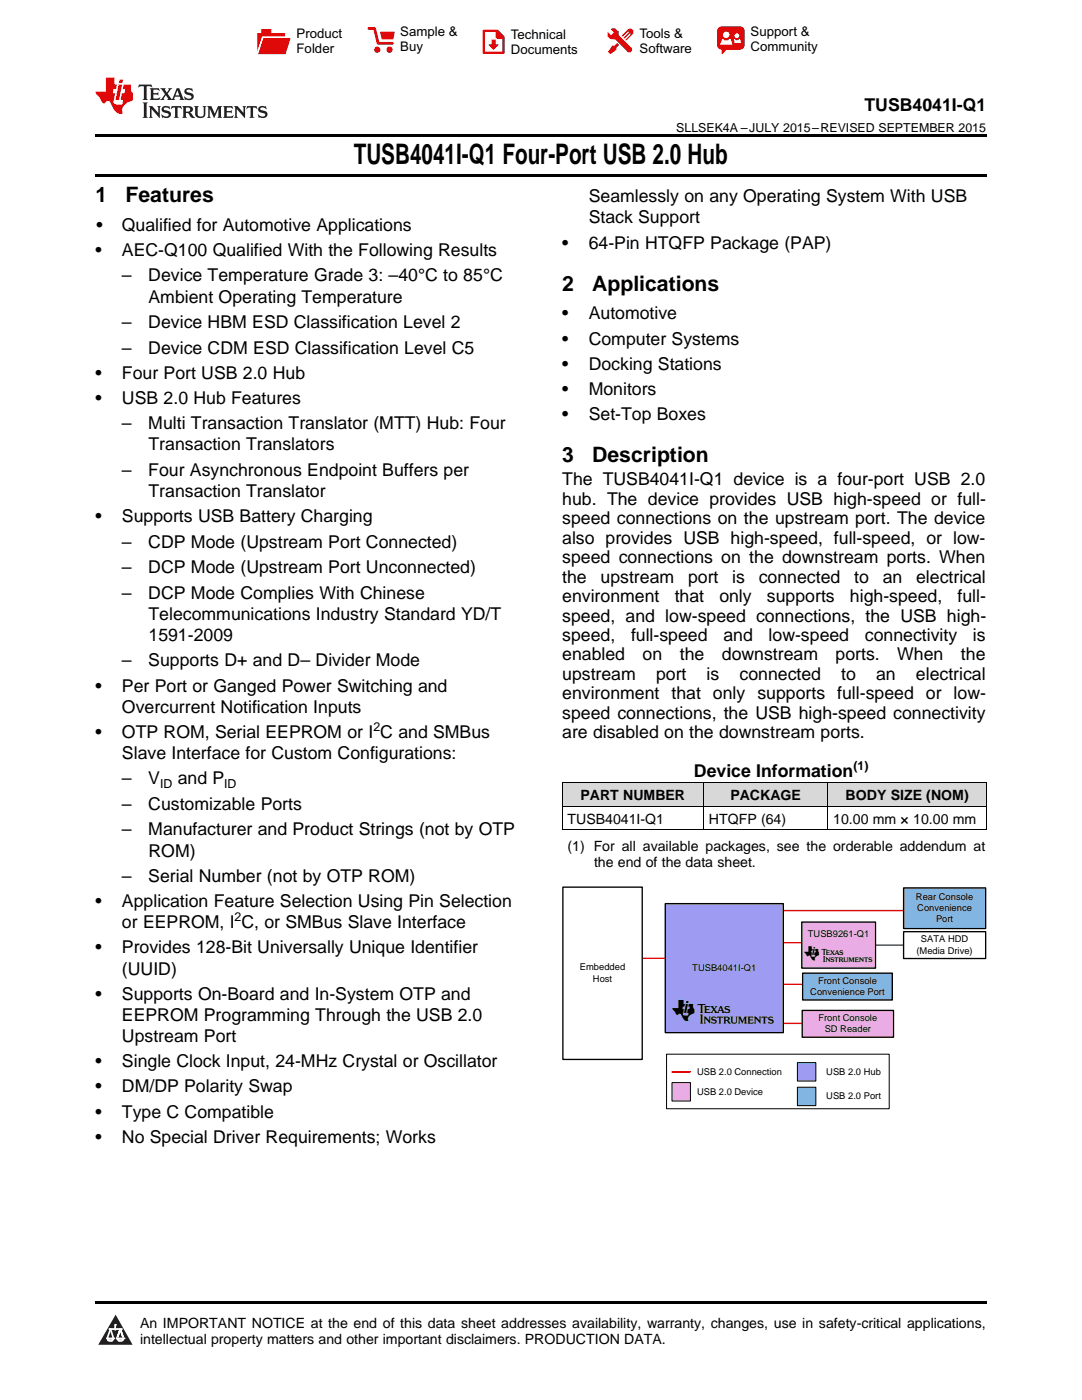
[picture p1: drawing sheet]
<svg xmlns="http://www.w3.org/2000/svg" width="216mm" height="279mm" viewBox="0 0 216 279" stroke-linecap="round" stroke-linejoin="round" font-family="sans-serif">
<defs><g id="words">
<text font-size="5.6" x="70.6" y="32.8">TUSB4041I-Q1 Four-Port USB 2.0 Hub</text>
<g font-size="4.2">
<text x="19" y="40.4">1</text>
<text x="25" y="40.4">Features</text>
<text x="112.2" y="58">2</text>
<text x="118.2" y="58">Applications</text>
<text x="112.2" y="92.2">3</text>
<text x="118.2" y="92.2">Description</text>
</g>
<text font-size="4" x="134.2" y="203.3">TI</text>
<g font-size="3.5">
<text x="172.5" y="22.2">TUSB4041I-Q1</text>
<text x="117.5" y="40.4">Seamlessly on any Operating System With USB</text>
<text x="19.2" y="46.1">•</text>
<text x="24.3" y="46.1">Qualified for Automotive Applications</text>
<text x="117.5" y="44.6">Stack Support</text>
<text x="19" y="51.1">•</text>
<text x="24.3" y="51.1">AEC-Q100 Qualified With the Following Results</text>
<text x="112.2" y="49.6">•</text>
<text x="117.5" y="49.6">64-Pin HTQFP Package (PAP)</text>
<text x="24.3" y="56.2">–</text>
<text x="29.6" y="56.2">Device Temperature Grade 3: –40°C to 85°C</text>
<text x="24.3" y="65.5">–</text>
<text x="29.6" y="65.5">Device HBM ESD Classification Level 2</text>
<text x="29.6" y="60.4">Ambient Operating Temperature</text>
<text x="112.2" y="63.7">•</text>
<text x="117.5" y="63.7">Automotive</text>
<text x="24.3" y="70.6">–</text>
<text x="29.6" y="70.6">Device CDM ESD Classification Level C5</text>
<text x="112.2" y="68.8">•</text>
<text x="117.5" y="68.8">Computer Systems</text>
<text x="19" y="75.6">•</text>
<text x="24.3" y="75.6">Four Port USB 2.0 Hub</text>
<text x="112.2" y="73.8">•</text>
<text x="117.5" y="73.8">Docking Stations</text>
<text x="19" y="80.6">•</text>
<text x="24.3" y="80.6">USB 2.0 Hub Features</text>
<text x="112.2" y="78.8">•</text>
<text x="112.2" y="83.8">•</text>
<text x="117.5" y="78.8">Monitors</text>
<text x="117.5" y="83.8">Set-Top Boxes</text>
<text x="24.3" y="85.7">–</text>
<text x="29.6" y="85.7">Multi Transaction Translator (MTT) Hub: Four</text>
<text x="29.6" y="89.9">Transaction Translators</text>
<text x="24.3" y="95">–</text>
<text x="29.6" y="95">Four Asynchronous Endpoint Buffers per</text>
<text x="29.6" y="99.2">Transaction Translator</text>
<text x="112.2" y="96.9">The TUSB4041I-Q1 device is a four-port USB 2.0</text>
<text x="112.2" y="100.8">hub. The device provides USB high-speed or full-</text>
<text x="19" y="104.2">•</text>
<text x="24.3" y="104.2">Supports USB Battery Charging</text>
<text x="112.2" y="104.6">speed connections on the upstream port. The device</text>
<text x="24.3" y="109.3">–</text>
<text x="29.6" y="109.3">CDP Mode (Upstream Port Connected)</text>
<text x="112.2" y="108.5">also provides USB high-speed, full-speed, or low-</text>
<text x="112.2" y="112.4">speed connections on the downstream ports. When</text>
<text x="24.3" y="114.4">–</text>
<text x="24.3" y="119.5">–</text>
<text x="29.6" y="114.4">DCP Mode (Upstream Port Unconnected)</text>
<text x="29.6" y="119.5">DCP Mode Complies With Chinese</text>
<text x="112.2" y="116.3">the</text>
<text x="119.8" y="116.3">upstream</text>
<text x="137.3" y="116.3">port</text>
<text x="146.1" y="116.3">is</text>
<text x="151.4" y="116.3">connected</text>
<text x="170.4" y="116.3">to</text>
<text x="176.1" y="116.3">an</text>
<text x="182.8" y="116.3">electrical</text>
<text x="29.6" y="123.7">Telecommunications Industry Standard YD/T</text>
<text x="112.2" y="120.2">environment</text>
<text x="112.2" y="124">speed, and low-speed connections, the USB high-</text>
<text x="134.6" y="120.2">that</text>
<text x="143.5" y="120.2">only</text>
<text x="153" y="120.2">supports</text>
<text x="169.6" y="120.2">high-speed,</text>
<text x="191.1" y="120.2">full-</text>
<text x="29.6" y="127.9">1591-2009</text>
<text x="112.2" y="127.9">speed,</text>
<text x="112.2" y="131.8">enabled</text>
<text x="125.9" y="127.9">full-speed</text>
<text x="128.2" y="131.8">on</text>
<text x="135.6" y="131.8">the</text>
<text x="144" y="131.8">downstream</text>
<text x="144.3" y="127.9">and</text>
<text x="153.4" y="127.9">low-speed</text>
<text x="166.7" y="131.8">ports.</text>
<text x="172.6" y="127.9">connectivity</text>
<text x="179" y="131.8">When</text>
<text x="191.7" y="131.8">the</text>
<text x="194.1" y="127.9">is</text>
<text x="24.3" y="133">–</text>
<text x="29.6" y="133">Supports D+ and D– Divider Mode</text>
<text x="112.2" y="135.7">upstream</text>
<text x="130.9" y="135.7">port</text>
<text x="141" y="135.7">is</text>
<text x="147.6" y="135.7">connected</text>
<text x="167.9" y="135.7">to</text>
<text x="174.8" y="135.7">an</text>
<text x="182.8" y="135.7">electrical</text>
<text x="19" y="138">•</text>
<text x="24.3" y="138">Per Port or Ganged Power Switching and</text>
<text x="24.3" y="142.2">Overcurrent Notification Inputs</text>
<text x="112.2" y="139.6">environment that only supports full-speed or low-</text>
<text x="112.2" y="143.4">speed connections, the USB high-speed connectivity</text>
<text x="19" y="147.2">•</text>
<text x="24.3" y="147.2">OTP ROM, Serial EEPROM or I C and SMBus</text>
<text x="112.2" y="147.3">are disabled on the downstream ports.</text>
<text x="24.3" y="151.5">Slave Interface for Custom Configurations:</text>
<text x="138.5" y="155">Device Information</text>
<text x="24.3" y="156.6">–</text>
<text x="24.3" y="161.6">–</text>
<text x="29.6" y="156.6">V</text>
<text x="29.6" y="161.6">Customizable Ports</text>
<text x="35.5" y="156.6">and P</text>
<text x="24.3" y="166.7">–</text>
<text x="29.6" y="166.7">Manufacturer and Product Strings (not by OTP</text>
<text x="29.6" y="171">ROM)</text>
<text x="24.3" y="176">–</text>
<text x="29.6" y="176">Serial Number (not by OTP ROM)</text>
<text x="19" y="181">•</text>
<text x="24.3" y="181">Application Feature Selection Using Pin Selection</text>
<text x="24.3" y="185.3">or EEPROM, I C, or SMBus Slave Interface</text>
<text x="19" y="190.3">•</text>
<text x="24.3" y="190.3">Provides 128-Bit Universally Unique Identifier</text>
<text x="24.3" y="194.5">(UUID)</text>
<text x="19" y="199.5">•</text>
<text x="24.3" y="199.5">Supports On-Board and In-System OTP and</text>
<text x="24.3" y="203.8">EEPROM Programming Through the USB 2.0</text>
<text x="24.3" y="208">Upstream Port</text>
<text x="19" y="213">•</text>
<text x="24.3" y="213">Single Clock Input, 24-MHz Crystal or Oscillator</text>
<text x="19" y="218">•</text>
<text x="24.3" y="218">DM/DP Polarity Swap</text>
<text x="19" y="223">•</text>
<text x="24.3" y="223">Type C Compatible</text>
<text x="19" y="228">•</text>
<text x="24.3" y="228">No Special Driver Requirements; Works</text>
</g>
<g font-size="2.8">
<text x="115.8" y="159.7">PART NUMBER</text>
<text x="145.7" y="159.7">PACKAGE</text>
<text x="168.7" y="159.7">BODY SIZE (NOM)</text>
<text x="113.2" y="164.4">TUSB4041I-Q1</text>
<text x="141.5" y="164.4">HTQFP (64)</text>
<text x="166.3" y="164.4">10.00 mm × 10.00 mm</text>
<text x="113.2" y="169.9">(1) For all available packages, see the orderable addendum at</text>
<text x="118.5" y="173">the end of the data sheet.</text>
<text x="27.9" y="265">An IMPORTANT NOTICE at the end of this data sheet addresses availability, warranty, changes, use in safety-critical applications,</text>
<text x="27.9" y="268.2">intellectual property matters and other important disclaimers. PRODUCTION DATA.</text>
</g>
<text font-size="2.7" x="160.5" y="191.4">TI</text>
<g font-size="2.6">
<text x="59.2" y="7.6">Product</text>
<text x="59.2" y="10.6">Folder</text>
<text x="79.9" y="7.3">Sample &amp;</text>
<text x="79.9" y="10.2">Buy</text>
<text x="101.9" y="7.8">Technical</text>
<text x="101.9" y="10.8">Documents</text>
<text x="127.6" y="7.6">Tools &amp;</text>
<text x="127.6" y="10.6">Software</text>
<text x="149.8" y="7.2">Support &amp;</text>
<text x="149.8" y="10.2">Community</text>
</g>
<g font-size="2.5">
<text x="134.9" y="26.3">SLLSEK4A –JULY 2015–REVISED SEPTEMBER 2015</text>
<text x="74.5" y="145.8">2</text>
<text x="170.3" y="153.6">(1)</text>
<text x="31.9" y="157.3">ID</text>
<text x="44.7" y="157.3">ID</text>
<text x="46.8" y="183.9">2</text>
</g>
<g font-size="1.9">
<text x="182.8" y="179.6">Rear Console</text>
<text x="183" y="181.8">Convenience</text>
<text x="186.8" y="184.1">Port</text>
<text x="161.2" y="186.9">TUSB9261-Q1</text>
<text x="182.9" y="190.3">(Media Drive)</text>
<text x="183.8" y="188.1">SATA HDD</text>
<text x="115.7" y="193.7">Embedded</text>
<text x="118.3" y="195.9">Host</text>
<text x="138.1" y="193.8">TUSB4041I-Q1</text>
<text x="163.2" y="196.3">Front Console</text>
<text x="161.7" y="198.6">Convenience Port</text>
<text x="163.3" y="203.8">Front Console</text>
<text x="164.6" y="206">SD Reader</text>
<text x="139.1" y="214.5">USB 2.0 Connection</text>
<text x="164.9" y="214.5">USB 2.0 Hub</text>
<text x="139.1" y="218.6">USB 2.0 Device</text>
<text x="164.9" y="219.4">USB 2.0 Port</text>
</g>
</g></defs>
<g fill="#d8d8d8">
<path d="M112.2 156.3h28.2v4.7h-28.2z"/>
<path d="M140.4 156.3h24.8v4.7h-24.8z"/>
<path d="M165.2 156.3h31.6v4.7h-31.6z"/>
</g>
<path d="M23.1 262.4l3.4 6h-6.9z" fill="#231f20"/>
<path d="M21.4 267.1h1.2l-.3 .5h-.3a.55 .55 0 0 1-.6-.5z" fill-rule="evenodd" fill="#fff"/>
<path d="M21.4 267.1h1.2l-.3 .5h-.3a.55 .55 0 0 1-.6-.5z" fill="none" stroke="#231f20" stroke-width=".34"/>
<path d="M21.4 267.1l1.2 .1-.3 .4h-.5z" fill="none" stroke="#fff" stroke-width=".34"/>
<path d="M23 265.3h.1" fill="none" stroke="#fff" stroke-width=".34"/>
<path d="M23 264.4v.9z" fill="#fff"/>
<path d="M23 264.4v.9z" fill="none" stroke="#fff" stroke-width=".34"/>
<circle cx="23" cy="264.4" r=".17" fill="#fff"/>
<path d="M21.9 265.2h.1" fill="none" stroke="#fff" stroke-width=".34"/>
<path d="M21.9 265.2h2.3z" fill="#fff"/>
<path d="M21.9 265.2h2.3z" fill="none" stroke="#fff" stroke-width=".34"/>
<circle cx="24.2" cy="265.2" r=".17" fill="#fff"/>
<path d="M23.3 267.1h.1" fill="none" stroke="#fff" stroke-width=".34"/>
<path d="M24 265.2l-.7 1.9z" fill="#fff"/>
<path d="M24 265.2l-.7 1.9z" fill="none" stroke="#fff" stroke-width=".34"/>
<path d="M24 265.2l.7 1.9z" fill="#fff"/>
<path d="M24 265.2l.7 1.9z" fill="none" stroke="#fff" stroke-width=".34"/>
<path d="M24.6 267.1h.1" fill="none" stroke="#fff" stroke-width=".34"/>
<circle cx="21.4" cy="267.1" r=".17" fill="#fff"/>
<path d="M22.1 265.2l-.7 1.9z" fill="#fff"/>
<path d="M22.1 265.2l-.7 1.9z" fill="none" stroke="#fff" stroke-width=".34"/>
<path d="M22.1 265.2l.5 1.9z" fill="#fff"/>
<path d="M22.1 265.2l.5 1.9z" fill="none" stroke="#fff" stroke-width=".34"/>
<circle cx="22.6" cy="267.1" r=".17" fill="#fff"/>
<path d="M23.4 267.1h1.3a.65 .65 0 0 1-.7 .5 .65 .65 0 0 1-.6-.5z" fill-rule="evenodd" fill="#fff"/>
<path d="M23.4 267.1h1.3a.65 .65 0 0 1-.7 .5 .65 .65 0 0 1-.6-.5z" fill="none" stroke="#231f20" stroke-width=".34"/>
<path d="M23.4 267.1h1.3l-.4 .5h-.6z" fill="none" stroke="#fff" stroke-width=".34"/>
<path d="M23.3 267.1h.1" fill="none" stroke="#fff" stroke-width=".34"/>
<circle cx="24.7" cy="267.1" r=".17" fill="#fff"/>
<path d="M19 259.7h177.8v.5h-177.8z" fill="#000"/>
<path d="M128.2 191.2h4.5M156.3 196.4h3.9M156.3 181.7h24M156.4 188.2h3.5M156.3 204.2h3.7" fill="none" stroke="#f00" stroke-width=".27"/>
<path d="M174.7 188.6h5.6" fill="none" stroke="#000" stroke-width=".2"/>
<path d="M112.3 177h15.9v34.4h-15.9z" fill-rule="evenodd" fill="#fff"/>
<path d="M112.3 177h15.9v34.4h-15.9z" fill="none" stroke="#000" stroke-width=".27"/>
<path d="M134.1 213.9h3.7" fill="none" stroke="#f00" stroke-width=".32"/>
<path d="M159.1 212.1h3.7v3.7h-3.7z" fill-rule="evenodd" fill="#9e9cf2"/>
<path d="M159.1 212.1h3.7v3.7h-3.7z" fill="none" stroke="#000" stroke-width=".2"/>
<path d="M159.1 217h3.7v3.7h-3.7z" fill-rule="evenodd" fill="#82b5e2"/>
<path d="M133 210.4h44.4v10.9h-44.4zM159.1 217h3.7v3.7h-3.7z" fill="none" stroke="#000" stroke-width=".2"/>
<path d="M160.2 194.2h17.9v5.4h-17.9z" fill-rule="evenodd" fill="#82b5e2"/>
<path d="M160.2 194.2h17.9v5.4h-17.9z" fill="none" stroke="#000" stroke-width=".27"/>
<path d="M134.1 216.1h3.7v3.6h-3.7z" fill-rule="evenodd" fill="#eaace4"/>
<path d="M134.1 216.1h3.7v3.6h-3.7z" fill="none" stroke="#000" stroke-width=".2"/>
<path d="M132.7 180.3h23.6v25.8h-23.6z" fill-rule="evenodd" fill="#9e9cf2"/>
<path d="M132.7 180.3h23.6v25.8h-23.6z" fill="none" stroke="#000" stroke-width=".27"/>
<path d="M160.1 201.6h18.2v5.4h-18.2z" fill-rule="evenodd" fill="#eaace4"/>
<path d="M160.1 201.6h18.2v5.4h-18.2z" fill="none" stroke="#000" stroke-width=".27"/>
<path d="M160 184h14.7v9.2h-14.7z" fill-rule="evenodd" fill="#eaace4"/>
<path d="M160 184h14.7v9.2h-14.7z" fill="none" stroke="#000" stroke-width=".27"/>
<path d="M180.3 177.2h16.4v8.1h-16.4z" fill-rule="evenodd" fill="#82b5e2"/>
<path d="M180.3 177.2h16.4v8.1h-16.4z" fill="none" stroke="#000" stroke-width=".27"/>
<path d="M180.3 185.9h16.4v5.4h-16.4z" fill-rule="evenodd" fill="#fff"/>
<path d="M180.3 185.9h16.4v5.4h-16.4z" fill="none" stroke="#000" stroke-width=".27"/>
<path d="M112.2 156.3h84.6M112.2 156.3v9.3M140.4 156.3v9.3M165.2 156.3v9.3M196.8 156.3v9.3M112.2 165.6h84.6M112.2 160.9h84.6" fill="none" stroke="#000" stroke-width=".2"/>
<path d="M19 34.8h177.8v.5h-177.8zM19 26.8h177.8v.6h-177.8z" fill="#000"/>
<path d="M27.7 16.9l-.1 .6 .6-.3h.5v.2v2.2l-.2 .4h1l-.2-.4v-2.2v-.2h.5l.6 .3-.2-.6zM29.9 17.6l.2 .4v1.6l-.2 .4h1.9l.1-.6a1.09 1.09 0 0 1-1.3 .1v-.6h.6l.4 .2v-.7l-.2 .2h-.8v-.6l.2-.1a1.01 1.01 0 0 1 1 .3l-.1-.6zM32 17.6l.9 1.2-1 1.2h.9l-.2-.3 .5-.7 .5 .7-.3 .3h1.7l-.2-.3 .1-.4h1l.1 .4-.2 .3h1l-.3-.4-.7-2h-.5l-1 2.2-.8-1.1 .9-1.1h-.9l.2 .2-.4 .7-.4-.7 .2-.2zM35.4 18l.4 1h-.8zM37 17.7a.66 .66 0 0 0-.2 .8 .66 .66 0 0 0 .6 .4l.7 .2 .1 .2a.8 .8 0 0 1-.7 .4 .8 .8 0 0 1-.7-.5l.1 .8 .2-.2a.94 .94 0 0 0 1.1 .1 .94 .94 0 0 0 .4-.9 1.48 1.48 0 0 0-1.3-.6v-.4a1.1 1.1 0 0 1 1.2 .2l-.2-.6-.2 .1-.5-.1zM28.5 20.4l.2 .4v2.3l-.2 .4h1l-.2-.4v-2.3l.2-.4zM29.7 21.2l.2 .4v1.5l-.2 .4h.8l-.3-.4 .1-1.3 1.6 1.8v-2l.2-.4h-.7l.2 .2v1.1l-1.2-1.3zM32.5 21.3a.66 .66 0 0 0-.2 .8 .66 .66 0 0 0 .6 .4l.6 .2 .2 .2a.8 .8 0 0 1-.8 .4 .8 .8 0 0 1-.7-.5l.2 .7 .2-.1a.94 .94 0 0 0 1 .1 .94 .94 0 0 0 .5-1 1.47 1.47 0 0 0-1.3-.6l-.1-.3a1.1 1.1 0 0 1 1.3 .2l-.2-.6-.2 .1-.5-.2zM34.3 21.2l-.2 .6a.64 .64 0 0 1 .8-.3v1.6l-.2 .4h1l-.3-.4 .1-1.6a.66 .66 0 0 1 .8 .3l-.2-.6zM36.3 21.2l.3 .4v1.5l-.3 .4h1l-.2-.2v-.7h.5l.1 .1a.8 .8 0 0 0 1.2 .7l-1-1a.62 .62 0 0 0 .6-.5 .62 .62 0 0 0-.6-.7zM37.1 21.5h.1a.48 .48 0 0 1 .6 0 .48 .48 0 0 1 .1 .6l-.2 .1-.6 .1zM38.7 21.2l.2 .2a2.29 2.29 0 0 0 .4 2 1.05 1.05 0 0 0 1.7-.7v-1.3l.2-.2h-.8l.2 .4v1.1a.61 .61 0 0 1-.6 .6 .61 .61 0 0 1-.6-.6v-1.1l.3-.4zM41.3 21.2l.3 .4v1.5l-.3 .4h.8l-.2-.4v-1.4l.8 1.9 .9-1.9v1.4l-.2 .4h.9l-.2-.4v-1.5l.2-.4h-.8l-.7 1.5-.6-1.5zM44.5 21.2l.2 .4v1.5l-.2 .4h1.9l.2-.6a1.1 1.1 0 0 1-1.4 .2v-.7h.6l.4 .2v-.6l-.2 .1-.8 .1v-.6l.2-.1a1.02 1.02 0 0 1 1.1 .2l-.2-.5zM46.7 21.2l.2 .4v1.5l-.2 .4h.8l-.3-.4 .1-1.3 1.6 1.8v-2l.2-.4h-.7l.2 .2v1.1l-1.2-1.3zM49.3 21.2l-.1 .6a.64 .64 0 0 1 .8-.3v1.6l-.3 .4h1l-.2-.4v-1.6a.66 .66 0 0 1 .8 .3l-.1-.6zM51.7 21.3a.66 .66 0 0 0-.2 .7 .66 .66 0 0 0 .7 .5l.6 .2 .1 .2a.8 .8 0 0 1-.7 .4 .8 .8 0 0 1-.7-.5l.1 .7 .2-.1a.94 .94 0 0 0 1.1 .1 .94 .94 0 0 0 .4-1 1.48 1.48 0 0 0-1.2-.6l-.1-.3a1.1 1.1 0 0 1 1.2 .2l-.2-.6-.1 .1-.6-.2z" fill="#231f20"/>
<path d="M21.1 15.5v2.8h-2v.4l.9 .9a.96 .96 0 0 0 1 1 .59 .59 0 0 1 .5-.4 .59 .59 0 0 1 .5 .3l.4 .8a1.61 1.61 0 0 0 2.1 1.3 1.63 1.63 0 0 1 1.1-2.2l.9-.3v-1.5a1.6 1.6 0 0 1-.4-1.7h-1.4l-.2 .9h.5l-.2 .8h-.5l-.2 1v.3h.5l-.2 .9h-.7a.74 .74 0 0 1-1-.6l.3-1.6h-.5l.2-.8h.5l.1-.9h-.4v-1.4zM23.7 16.9l-.7 3h.8l.6-3zM23.8 15.9l-.1 .7h.7l.2-.7z" fill="#ee1d23"/>
<g fill="#d60000">
<path d="M52.1 5.8h2v.8h2.8v4.2h-5.5v-4.2h.7z" fill-rule="evenodd"/>
<path d="M52.4 7.5h5.6l-1 3.3h-5.6z" fill-rule="evenodd"/>
</g>
<path d="M52.4 7.4h5.7l-.1 .1h-5.5l-1.1 3.3z" fill-rule="evenodd" fill="#fff"/>
<path d="M52.4 7.4h5.7l-.1 .1h-5.5l-1.1 3.3z" fill="none" stroke="#fff" stroke-width=".2"/>
<path d="M73.6 5.7h1.1l.7 2.9h2.9" fill="none" stroke="#d60000" stroke-width=".55"/>
<g fill="#d60000">
<path d="M75.8 6.3h3l-.4 1.6h-2.2z" fill-rule="evenodd"/>
<circle cx="75.3" cy="9.9" r=".62"/>
<circle cx="77.7" cy="9.9" r=".62"/>
</g>
<path d="M96.5 6.2h2.7l1.3 1.2v3.1h-4z" fill="none" stroke="#d60000" stroke-width=".44"/>
<g fill="#d60000">
<path d="M98.1 7.9h.8v1h.5l-.9 1.1-1-1v-.1h.6z" fill-rule="evenodd"/>
<path d="M98.9 6.2h.3l1.3 1.2v.4h-1.3l-.3-.4z" fill-rule="evenodd"/>
<path d="M121.9 5.7h.8l.7 .6 .1 .7 2.5 2.5-.8 .8-2.3-2.3-1.1-.2-.6-.6v-.8l.7 .6 .5-.4v-.2l-.5-.5z" fill-rule="evenodd"/>
<path d="M122.2 9.1h.4l.5-.5 .4 .4-.5 .5v.4l-1.2 .9-.5-.5z" fill-rule="evenodd"/>
<path d="M125.3 5.9a.67 .67 0 0 1 .9 0 .67 .67 0 0 1 0 .9z" fill-rule="evenodd"/>
<path d="M125.3 5.9l.9 .9-1.2 1.2h-.2v-.2l1-.9v-.2h-.2l-.9 1h-.2v-.2l.9-1 .1-.2h-.3l-.9 1h-.2v-.2z" fill-rule="evenodd"/>
<circle cx="125.6" cy="9.9" r=".54"/>
</g>
<path d="M123.3 6.3v.7" fill="none" stroke="#d60000" stroke-width=".2"/>
<g fill="#d60000">
<path d="M143.4 5.5l.6-.2h3.6a.95 .95 0 0 1 1 .9v2.8a.95 .95 0 0 1-1 .9h-3.6a.95 .95 0 0 1-.9-.9v-2.8z" fill-rule="evenodd"/>
<path d="M144 9.9h.9l-.7 .9h-.2z" fill-rule="evenodd"/>
</g>
<g fill="#fff">
<path d="M146.6 8.6h1.3z"/>
<path d="M144.1 7.8h.3l.1 .2h.8l.2-.2h.3l.4 1.1h-2.5z" fill-rule="evenodd"/>
<path d="M146.4 7.8h.3l.1 .2h.5l.2-.2h.2l.2 .8h-1.3z" fill-rule="evenodd"/>
<circle cx="144.9" cy="6.9" r=".65"/>
<circle cx="147" cy="7.1" r=".48"/>
</g>
<use href="#words"/>
</svg>
